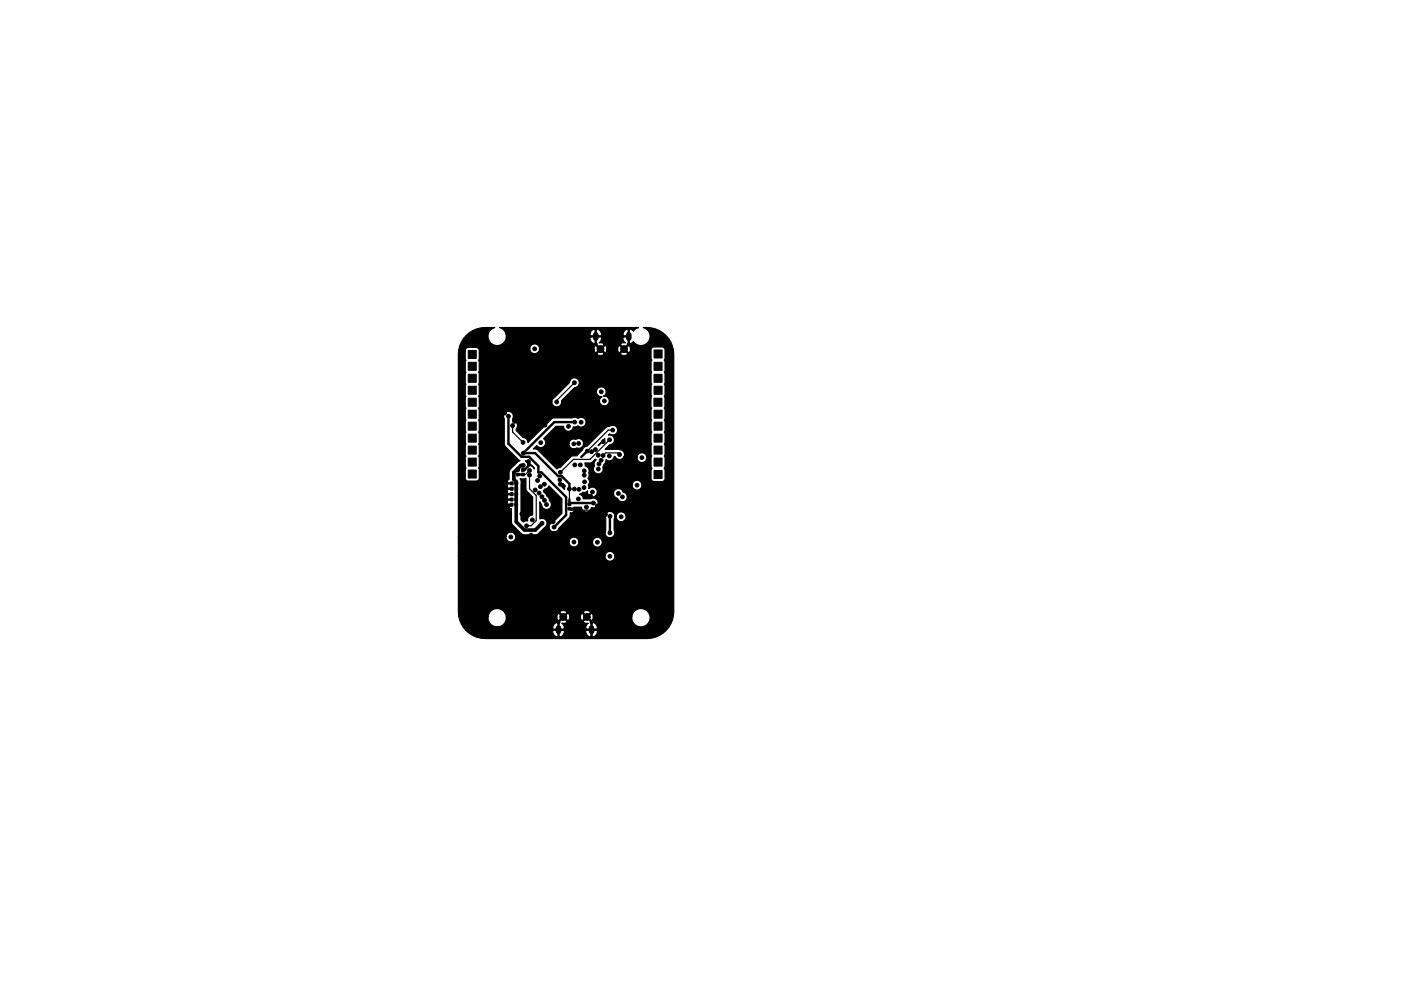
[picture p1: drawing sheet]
<svg xmlns="http://www.w3.org/2000/svg" width="297mm" height="210mm" viewBox="0 0 297 210" stroke-linecap="round" stroke-linejoin="round" font-family="sans-serif">
<g fill="#000" stroke="#000" stroke-width=".21">
<path d="M99.3 79.4h1.7v1.7h-1.7zM99.3 76.9h1.7v1.7h-1.7zM99.3 74.4h1.7v1.7h-1.7zM138.7 74.3h1.7v1.7h-1.7zM138.7 76.9h1.7v1.7h-1.7zM99.3 94.6h1.7v1.7h-1.7zM99.3 99.7h1.7v1.7h-1.7zM99.3 97.2h1.7v1.7h-1.7zM99.3 92.1h1.7v1.7h-1.7zM99.3 89.6h1.7v1.7h-1.7zM99.3 87h1.7v1.7h-1.7zM99.3 84.5h1.7v1.7h-1.7z"/>
<path d="M99.3 81.9h1.7v1.7h-1.7zM109.5 99.5h.5l.1 .5h-.6zM110.6 99.5h.5l.1 .5h-.6zM138.6 84.5h1.7v1.7h-1.7zM138.7 79.4h1.7v1.7h-1.7zM138.7 81.9h1.7v1.7h-1.7zM138.7 87h1.7v1.7h-1.7zM138.7 89.6h1.7v1.7h-1.7zM138.7 92.1h1.7v1.7h-1.7zM138.7 94.6h1.7v1.7h-1.7zM138.7 97.2h1.7v1.7h-1.7zM108.2 106.8h.5v.6l-.5-.1z"/>
<path d="M108.2 105.7h.5v.6h-.5zM108.3 104.6h.5l-.1 .5h-.5zM108.3 103.4h.5l-.1 .6h-.5zM108.3 102.3h.5l-.1 .5h-.5zM109.2 106.8h.5v.6l-.5-.1zM109.2 105.7h.5v.6h-.5zM109.2 104.6h.5v.5h-.5zM109.2 103.4h.5v.6h-.5zM109.2 102.3h.5v.5h-.5zM109.5 100.4h.5l.1 .5h-.6zM110.6 100.4h.5l.1 .5h-.6zM120.4 106.7h.6v.5h-.5z"/>
<path d="M120.4 107.7h.6v.5h-.5zM138.7 99.8h1.7v1.7h-1.7z"/>
<circle cx="113.4" cy="74" r=".4"/>
<circle cx="127.3" cy="74.1" r=".72"/>
<circle cx="132.3" cy="74.1" r=".72"/>
<circle cx="106.1" cy="98.8" r=".4"/>
<circle cx="107" cy="87.6" r=".4"/>
<circle cx="107.4" cy="82" r=".4"/>
<circle cx="107.8" cy="88.3" r=".4"/>
<circle cx="108.7" cy="90.3" r=".4"/>
<circle cx="109.1" cy="89.4" r=".4"/>
<circle cx="110.9" cy="93.9" r=".4"/>
<circle cx="110.9" cy="98.7" r=".4"/>
<circle cx="110.9" cy="96.1" r=".4"/>
<circle cx="112" cy="97.9" r=".4"/>
<circle cx="112.3" cy="99.8" r=".4"/>
<circle cx="114.7" cy="93.9" r=".4"/>
<circle cx="115.5" cy="90.2" r=".4"/>
<circle cx="117" cy="83" r=".4"/>
<circle cx="118" cy="85.3" r=".4"/>
<circle cx="118.8" cy="80.7" r=".4"/>
<circle cx="120.5" cy="90.5" r=".4"/>
<circle cx="121.7" cy="94.2" r=".4"/>
<circle cx="121.8" cy="81.2" r=".4"/>
<circle cx="121.8" cy="89.6" r=".4"/>
<circle cx="121.9" cy="98.6" r=".4"/>
<circle cx="122.7" cy="94.1" r=".4"/>
<circle cx="123" cy="98.6" r=".4"/>
<circle cx="123.1" cy="91.8" r=".4"/>
<circle cx="123.2" cy="89.6" r=".4"/>
<circle cx="123.9" cy="99.9" r=".4"/>
<circle cx="124.5" cy="95.7" r=".4"/>
<circle cx="124.8" cy="81.1" r=".4"/>
<circle cx="125.4" cy="95.8" r=".4"/>
<circle cx="126.2" cy="95.4" r=".4"/>
<circle cx="126.8" cy="96.6" r=".4"/>
<circle cx="126.8" cy="99.5" r=".4"/>
<circle cx="127" cy="98.4" r=".4"/>
<circle cx="127.5" cy="97.7" r=".4"/>
<circle cx="127.5" cy="83.1" r=".4"/>
<circle cx="127.9" cy="96.6" r=".4"/>
<circle cx="127.9" cy="93.7" r=".4"/>
<circle cx="128.1" cy="85.1" r=".4"/>
<circle cx="129.2" cy="96.7" r=".4"/>
<circle cx="129.2" cy="93.3" r=".4"/>
<circle cx="129.9" cy="91.2" r=".4"/>
<circle cx="131.4" cy="96.4" r=".4"/>
<circle cx="132.8" cy="99.5" r=".4"/>
<circle cx="132.9" cy="96.5" r=".4"/>
<circle cx="136.1" cy="97.1" r=".4"/>
<circle cx="105.9" cy="104.6" r=".4"/>
<circle cx="107.6" cy="107.9" r=".4"/>
<circle cx="107.7" cy="111.2" r=".4"/>
<circle cx="108.3" cy="113.9" r=".4"/>
<circle cx="110.6" cy="109.1" r=".4"/>
<circle cx="111.6" cy="111.6" r=".4"/>
<circle cx="112.3" cy="100.8" r=".4"/>
<circle cx="112.6" cy="113.5" r=".4"/>
<circle cx="112.9" cy="110.3" r=".4"/>
<circle cx="113.5" cy="104" r=".4"/>
<circle cx="114" cy="101.9" r=".4"/>
<circle cx="114.3" cy="104.6" r=".4"/>
<circle cx="114.4" cy="101" r=".4"/>
<circle cx="114.6" cy="103.2" r=".4"/>
<circle cx="114.9" cy="105.4" r=".4"/>
<circle cx="114.9" cy="111" r=".4"/>
<circle cx="115.4" cy="102.7" r=".4"/>
<circle cx="115.4" cy="106.2" r=".4"/>
<circle cx="115.9" cy="107.1" r=".4"/>
<circle cx="117.3" cy="110.7" r=".4"/>
<circle cx="117.5" cy="111.8" r=".4"/>
<circle cx="118.5" cy="113.5" r=".4"/>
<circle cx="118.7" cy="101.8" r=".4"/>
<circle cx="118.8" cy="102.7" r=".4"/>
<circle cx="118.8" cy="100.2" r=".4"/>
<circle cx="120.7" cy="103.7" r=".4"/>
<circle cx="121" cy="113.4" r=".4"/>
<circle cx="121.7" cy="115" r=".4"/>
<circle cx="121.8" cy="103.8" r=".4"/>
<circle cx="122.6" cy="105.9" r=".4"/>
<circle cx="122.7" cy="103.8" r=".4"/>
<circle cx="123.8" cy="103.4" r=".4"/>
<circle cx="123.9" cy="100.8" r=".4"/>
<circle cx="123.9" cy="102.2" r=".4"/>
<circle cx="124.3" cy="107.6" r=".4"/>
<circle cx="125.2" cy="105.3" r=".4"/>
<circle cx="125.6" cy="104.4" r=".4"/>
<circle cx="125.8" cy="106.7" r=".4"/>
<circle cx="125.8" cy="108.8" r=".4"/>
<circle cx="126.6" cy="107.3" r=".4"/>
<circle cx="126.7" cy="115" r=".4"/>
<circle cx="128.4" cy="109.2" r=".4"/>
<circle cx="128.4" cy="105.5" r=".4"/>
<circle cx="129.3" cy="118" r=".4"/>
<circle cx="129.3" cy="113" r=".4"/>
<circle cx="129.3" cy="109.5" r=".4"/>
<circle cx="130.7" cy="101.9" r=".4"/>
<circle cx="131.1" cy="104.7" r=".4"/>
<circle cx="131.4" cy="115.1" r=".4"/>
<circle cx="131.7" cy="109.6" r=".4"/>
<circle cx="132" cy="105.4" r=".4"/>
<circle cx="135" cy="115.2" r=".4"/>
<circle cx="135.1" cy="102.9" r=".4"/>
<circle cx="135.3" cy="108.7" r=".4"/>
<circle cx="119.4" cy="130.9" r=".72"/>
<circle cx="124.4" cy="130.9" r=".72"/>
</g>
<path d="M126.3 71v.7M133.3 71v.7M118.4 133.2v.7M125.4 133.2v.7" fill="none" stroke="#000" stroke-width="1.2"/>
<path d="M108.7 90.3v1.4l2.2 2.2M112.3 99.8l-.9 .9h-.5M121.8 81.2l-3.8 3.8v.3M129.2 93.3l-4.1 4.2h-3.5l-2.8 2.7M129.9 91.2h-.9l-4.5 4.5M131.4 96.4l-.4-.3h-2.6l-.5 .5M112.3 100.8v2.9l1.4 1.4v5.4l-1.1 1.1h-1M120.7 107.9l.3 .3h4.3l.5 .6M120.7 103.7v3.3" fill="none" stroke="#000" stroke-width=".25"/>
<path d="M107.8 88.3v5.8l2.8 2.8h1.6l1.9 2v1.3h.7l5.2 5.3v3.8l-2.5 2.5M112 97.9v1l-.8 .8h-.3M121.8 89.6h-4.3l-6.6 6.5h2.5l4.9 4.9h.8l1.6 1.7v1M124.5 95.7l-1.2 1.3M108.5 107.1l-.9 .8M109.5 102.6v3.4M110.9 100.7h-1.1M120.7 105.9v1.1l.3-.3h4.8M129.3 109.6v3.4M129.3 109.5v.1" fill="none" stroke="#000" stroke-width=".51"/>
<path d="M110.9 98.7h-.5l-.6 .7v.3h-.3l-.5 .5v1.5l.5 .5v8.5l1.7 1.8h2.3l1.4-1.5M109.5 102.6h.1" fill="none" stroke="#000" stroke-width=".76"/>
<path d="M98.8 71.2a5.7 5.7 0 0 1 4.1-1.7h1.9a1.95 1.95 0 0 0-.6 3.4 1.95 1.95 0 0 0 3.2-1.4h17.7v.3a.92 .92 0 0 0 1.1 1v-1.3h.2l.2 1.6 .7 .8 .8-.8h3.5l.7 .8 .8-.8 .1-1.6h-1.1l.1 .8 .4 .4h-.4a.56 .56 0 0 0-.6 .4h-3.5l-.1-.2-.2-.1-.8-.1 .4-.4 .1-.8h-20.1l-.1-.6h17.8v.3h1.1v-1.3h.2v1.3h1.1v-.3h4.6v.3h1.1v-1.3a.92 .92 0 0 0-1.1 1h-4.6v-.2a.94 .94 0 0 0-1.3-.8 .92 .92 0 0 0-1.1 1h-17.8l-.4-.8-1-.6h29.5l-.7 .4-.4 .4-.6-.5-.3 .1v2.9l.3 .1 .6-.4 .1 .1a1.95 1.95 0 0 0 3.1-.2 1.95 1.95 0 0 0-1.1-2.9 5.8 5.8 0 0 1 6.5 5.7l-.1 55.5a5.7 5.7 0 0 1-5.7 4.8l-35.1-.1a5.6 5.6 0 0 1-3.2-1.7h18.4v.4a.92 .92 0 0 0 1.1 .9v-1.3h.2v1.3l.2 .1a1.25 1.25 0 0 0 1-1.4h4.5v.4a.92 .92 0 0 0 1.1 .9v-1.3h.2v1.3l.2 .1a1.25 1.25 0 0 0 1-1.4h-27.9l-.5-.6h18.9v.4h1.1v-1.3h.2v1.3h1.2l-.2-.8-.4-.5h.7l.3-.1 .1-.3h3.5a.79 .79 0 0 0 1 .4l-.4 .5-.1 .8h1.1v-1.3h.2v1.3h1.2v-.4a1.01 1.01 0 0 0-1.4-.9l-.2-.1 .1-.3-.8-.7-.7 .7h-3.5l-.8-.7-.7 .7v.3l-.4 .1a.92 .92 0 0 0-1.1 .9h-18.9l-.5-.7-.5-1.5h6.2v.3a1.95 1.95 0 0 0 2 1.8 1.95 1.95 0 0 0 1.9-2h10.7l.1 .6 .3 .1 .7-.8h.4l.8 .8 .2-.1 .2-.6h2.3l.1 .6 .3 .1 .7-.8h.4l.8 .8a.69 .69 0 0 0 .4-.8h8.1v.3a1.95 1.95 0 0 0 3 1.5 1.95 1.95 0 0 0 0-3.3 1.95 1.95 0 0 0-3 1.5l-8.1-.1a.56 .56 0 0 0-.4-.7l-.8 .8h-.4l-.7-.8-.3 .1-.1 .8h-2.3l-.1-.7-.3-.2-.8 .8h-.4l-.7-.8a.72 .72 0 0 0-.4 .9h-10.7l-.4-1h11.7l.7 .7 .8-.7h3.5l.7 .7 .8-.7-.1-.3-.8-.2-.6 .2v.3h-3.5a.89 .89 0 0 0-1.5 0h-11.7l-.1-.2a1.95 1.95 0 0 0-2.1-.6 1.95 1.95 0 0 0-1.3 1.7h-6.2l-.1-1.1v-11.9h31.1v.2a1.04 1.04 0 0 0 1.6 .8 1.04 1.04 0 0 0 0-1.8 1.04 1.04 0 0 0-1.6 .8h-31.1v-4.1h10.1v.2a1.03 1.03 0 0 0 1.4 .9h12v.2a1.04 1.04 0 0 0 1.1 .9 1.04 1.04 0 0 0 .9-1.1h2.9v.2a1.04 1.04 0 0 0 1.6 .8 1.04 1.04 0 0 0 0-1.7 1.04 1.04 0 0 0-1.6 .7h-2.9a1.04 1.04 0 0 0-1-.9 1.04 1.04 0 0 0-1 .9h-12h.1a1.04 1.04 0 0 0 .1-1.8 1.04 1.04 0 0 0-1.6 .7h-10.1v-39.4h1.4v1.7l.2 .4-.2 .4v1.7a.63 .63 0 0 1 0 .8v1.7l.2 .4-.2 .4v1.7a.63 .63 0 0 1 0 .9v1.7l.2 .4-.2 .4v1.7a.63 .63 0 0 1 0 .9v1.7l.2 .4-.2 .4v1.7a.63 .63 0 0 1 0 .8v1.7l.2 .5-.2 .4v1.7a.63 .63 0 0 1 0 .8v1.7l.2 .5 .5 .2h1.7a.64 .64 0 0 0 .6-.7v-1.7l-.1-.4 .1-.4v-1.7a.63 .63 0 0 1 0-.9v-1.7l-.1-.4 .1-.4v-1.7a.63 .63 0 0 1 0-.8v-1.7l-.1-.5 .1-.9h5.2l.1 .6 .1 5.7 3.3 3.2-.6 .3-1.6 1.7-.2 .5v1.5a.46 .46 0 0 0-.2 .7h.5l.2 .3h-.7l-.1 .1v.6l.1 .2h.7v.2h-.7l-.1 .2v.6l.1 .1h.7v.3h-.7l-.1 .1v.6l.1 .2 .7-.1v.3h-.7l-.1 .2v.5l.1 .2 .7-.1v.3h-.7a.47 .47 0 0 0 0 .6 .47 .47 0 0 0 .7 .1l.1 3.2 2 2.1 .5 .3h2.7l.7-.6h13.9a1.04 1.04 0 0 0 1.2 1.2 1.04 1.04 0 0 0 .7-1.6v-2.4l.2-.6h.3a1.04 1.04 0 0 0 1.4 1.1 1.04 1.04 0 0 0 .3-1.7 1.04 1.04 0 0 0-1.7 .4v.2h-.3a1.04 1.04 0 0 0-1.3-1 1.04 1.04 0 0 0-.7 1.5v2.5l-.1 .4h-13.9l1.1-1a1.04 1.04 0 0 0 .3-1.4 1.04 1.04 0 0 0-1.3-.4v-3.6l.3 .5a1.04 1.04 0 0 0 1.5 1 1.04 1.04 0 0 0 .2-1.8l-.1-.5-.5-.5-.2-.5-.4-.2-.1-.4 .3-.3 .6-.3 .3-.4 2.7 2.7v3.1l-1.9 1.9a1.04 1.04 0 0 0-.4 1.8 1.04 1.04 0 0 0 1.7-.5l2.3-2.3 .1-1h.3l.4-.2 .1-.4-.2-.2h-.6v-.1l.6-.1 .2-.2 1.6 .1a1.04 1.04 0 0 0 1 .9 1.04 1.04 0 0 0 1.1-.9 1.04 1.04 0 0 0 1.4-1 1.04 1.04 0 0 0-1.5-.9h-1.6l-.3-.6-.5-.3 .7-.4 .5-.1 .5-.3a1.04 1.04 0 0 0 .8 1.3 1.04 1.04 0 0 0 1.2-.8h3.5v.2a1.07 1.07 0 0 0 .9 .9 1.04 1.04 0 0 0 1.7 .4 1.04 1.04 0 0 0-.6-1.7 1.04 1.04 0 0 0-1.1-.7 1.04 1.04 0 0 0-.9 .9l-3.5-.1a1.04 1.04 0 0 0-.6-1.1 1.04 1.04 0 0 0-1.2 .3v-.9h9.2a1.04 1.04 0 0 0 1.4 1.1 1.04 1.04 0 0 0 .4-1.7 1.04 1.04 0 0 0-1.7 .4l-.1 .2h-9.2a1.06 1.06 0 0 0-.1-1.3l.2-.6-.1-.6a1.03 1.03 0 0 0-.8-1.4v-.7h1.2l1-.8 .2 .2a1.06 1.06 0 0 0-.4 1.3 1.04 1.04 0 0 0 .7 1.6 1.04 1.04 0 0 0 1.1-1.4l.6-1 .1-.6a1.04 1.04 0 0 0 1.7-.6h.3a1.04 1.04 0 0 0 1.7 .1h2.9v.2a1.04 1.04 0 0 0 1.5 .8 1.04 1.04 0 0 0 0-1.8 1.04 1.04 0 0 0-1.5 .8l-2.8-.1a1.19 1.19 0 0 0-1.3-1.6h-2.7l1-1a1.04 1.04 0 0 0 1-1.2 1.04 1.04 0 0 0-1.3-.8l.3-.2a1.04 1.04 0 0 0 1.4-.2 1.04 1.04 0 0 0-.1-1.4 1.04 1.04 0 0 0-1.4 0l-.8 .2-3.9 4-.7 .2-1.4 1.8-1.3 .1-2.3 2.4-.7 .3-4-4-.5-.2-.5-.1 .8-.6a1.04 1.04 0 0 0 1 .3 1.04 1.04 0 0 0 .8-.8h4.9v.2a1.04 1.04 0 0 0 1.7 .7 1.04 1.04 0 0 0 1.4-1 1.04 1.04 0 0 0-1.6-.8 1.03 1.03 0 0 0-1.5 .9h-4.9l-.1-.7-.3-.3 2.6-2.7h1.6a1.04 1.04 0 0 0 1 1.1 1.04 1.04 0 0 0 1.1-.9l.5-.1 .4-.2a1.05 1.05 0 0 0 1.5 0 1.05 1.05 0 0 0 0-1.5 1.05 1.05 0 0 0-1.5-.1l-.6-.2-.6 .2h-4.1l-5.3 5.2a1.02 1.02 0 0 0-1-1.1l-1.5-1.5v-.3a1.03 1.03 0 0 0 .2-1.1 1.03 1.03 0 0 0-.9-.6v-.5a1.04 1.04 0 0 0-.6-1.5 1.04 1.04 0 0 0-1.3 .9h-5.2v-1.2a.63 .63 0 0 1 0-.8v-1h15.4a1.04 1.04 0 0 0 1.1 1.1 1.04 1.04 0 0 0 .9-1.3l2-2h5.4a1.03 1.03 0 0 0 1.2 1.1 1.04 1.04 0 0 0-.4 1.5 1.04 1.04 0 0 0 1.5 .3 1.04 1.04 0 0 0 .3-1.4h9v1.7a.63 .63 0 0 1 0 .8v1.7l.2 .4-.2 .5v1.7a.63 .63 0 0 1 0 .8v1.7l.2 .4-.2 .4v1.7a.63 .63 0 0 1 0 .9v1.8a.4 .4 0 0 1 0 .7v1.8a.64 .64 0 0 0 .7 .7h1.8l.5-.4v-2l-.2-.4 .2-.5v-1.7l-.2-.4 .2-.5v-1.7a.63 .63 0 0 1 0-.8v-1.7l-.2-.4 .2-.4v-1.7a.63 .63 0 0 1 0-.9v-1.7l-.2-.4 .2-.4v-1.7a.63 .63 0 0 1 0-.9v-1.7l-.2-.4 .2-.4v-1.7a.63 .63 0 0 1 0-.8v-1.9a.4 .4 0 0 1 0-.6v-1.8a.64 .64 0 0 0-.6-.7h-1.9l-.4 .4-.1 2 .2 .4-.2 .5v1.7l.2 .4-.2 .4v1.7a.63 .63 0 0 1 0 .8v1.7l.2 .5-.2 .4h-9l-.4-.4-.6-.1a1.04 1.04 0 0 0 .1-1.7 1.04 1.04 0 0 0-1.7 .7h-5.4l.8-.8a1.04 1.04 0 0 0 1-1 1.04 1.04 0 0 0-1-1 1.04 1.04 0 0 0-1 1l-3.6 3.4-.2 .6h-15.4v-.7a.63 .63 0 0 1 0-.9v-1.7l-.1-.4 .1-.4v-1.7a.63 .63 0 0 1 0-.8v-1.7l-.1-.4 .1-.4v-1.7l-.2-.5h10.9v.2a1.04 1.04 0 0 0 1.4 .9h12.9v.2l.8 .2 .6-.2 .1-.2h3.5a.89 .89 0 0 0 1.5 0l-.8-.8-.7 .8h-3.5l-.8-.8-.7 .8h-12.9l.5-.3 .2-.6h11.5a.56 .56 0 0 0 .5 .7l.7-.7h.4l.7 .7h.3l.2-.7h2.2a.56 .56 0 0 0 .5 .7l.7-.7h.4l.7 .7h.3l.2-.8-.2-.6-.3-.1-.7 .8h-.4l-.7-.8a.72 .72 0 0 0-.5 .8h-2.2v-.1a.56 .56 0 0 0-.5-.7l-.7 .8h-.4l-.7-.8-.3 .1-.2 .7h-11.5a1.04 1.04 0 0 0-.9-1.1 1.04 1.04 0 0 0-1.2 .9h-10.9l-.4-.2h-1.7l-.5 .2-.2 .5h-1.4a5.6 5.6 0 0 1 1.6-3.2zM111.4 97.8h.4l1.5 1.5v.2a1.03 1.03 0 0 0-1.3-.7l-.1-.5zM126.8 94.5l1.4-1.4v.2l-1.3 1.3zM110.2 101.6l1.3-.1 .1 2.5 1.3 1.4v3.9a1.03 1.03 0 0 0-1 1.2l-.6 .1-.4 .2-.4-.5v-8.1zM118.7 102.8l.7-.2 .4 .4-.1 .9z" fill="#000" stroke="#000" stroke-width=".25"/>
</svg>
